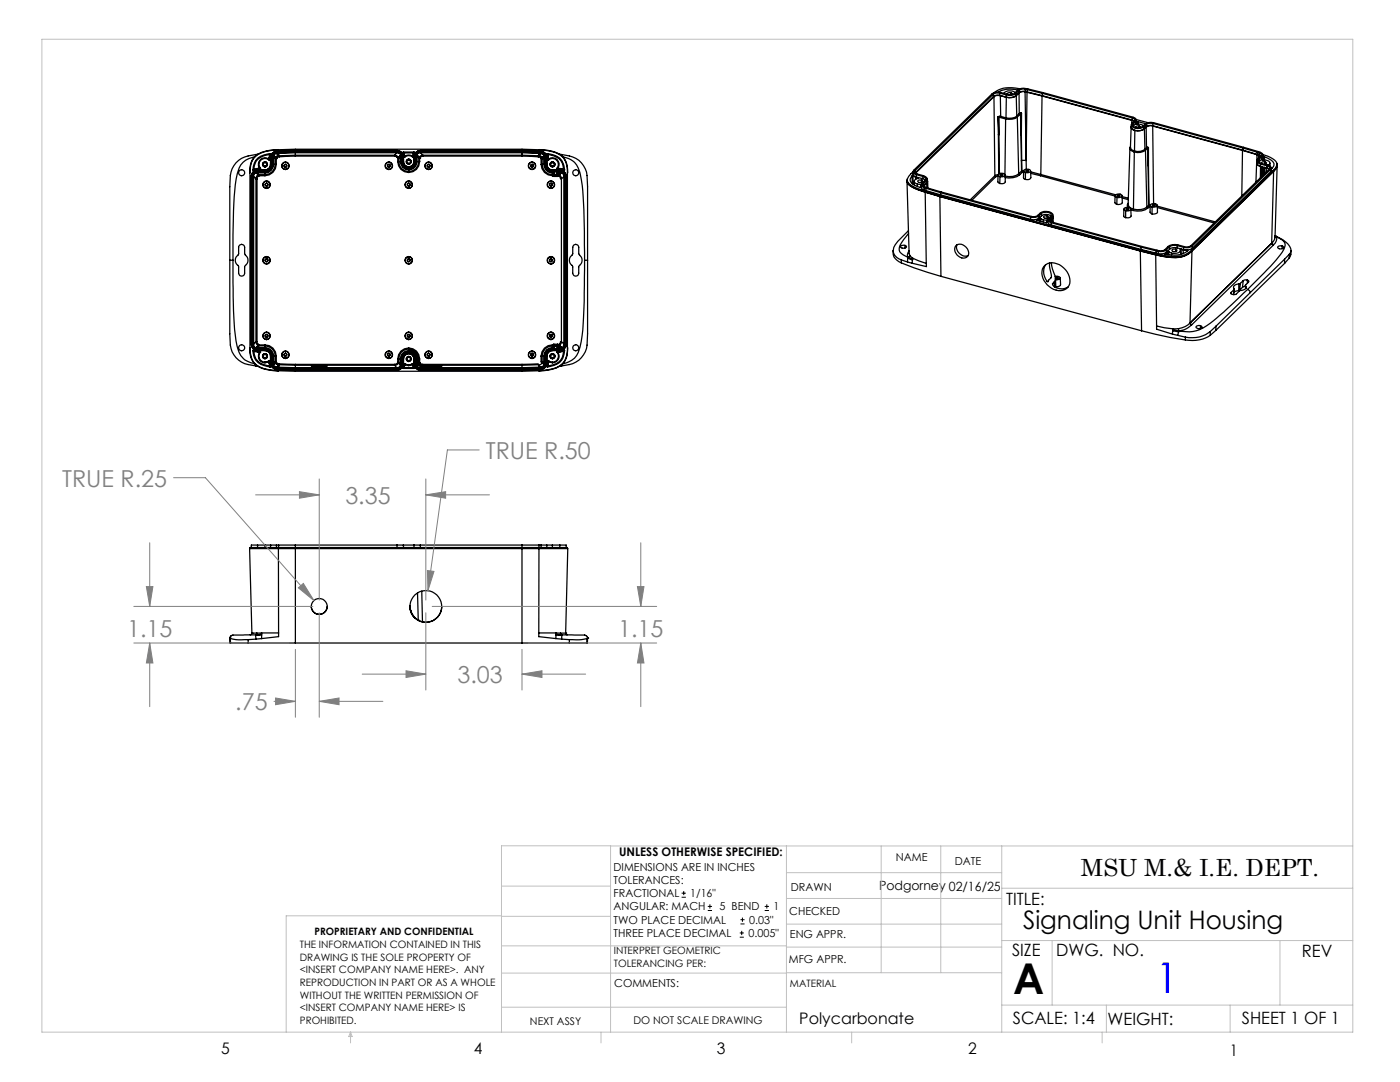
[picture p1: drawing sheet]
<svg xmlns="http://www.w3.org/2000/svg" width="279mm" height="216mm" viewBox="0 0 279 216" stroke-linecap="round" stroke-linejoin="round" font-family="sans-serif">
<defs><g id="words">
<text font-size="8.5" x="202.2" y="198.3">A</text>
<text font-size="8.5" fill="#00f" x="230.8" y="198.1">1</text>
<text font-size="5.1" x="204.2" y="185.4">Signaling Unit Housing</text>
<g font-size="4.7" fill="#808080">
<text x="97" y="91.5">TRUE R.50</text>
<text x="12.4" y="97.1">TRUE R.25</text>
<text x="68.9" y="100.5">3.35</text>
<text x="25.4" y="127">1.15</text>
<text x="123.4" y="127">1.15</text>
<text x="91.3" y="136.3">3.03</text>
<text x="47" y="141.7">.75</text>
</g>
<text font-size="4.7" x="215.7" y="174.7">MSU M.&amp; I.E. DEPT.</text>
<g font-size="3.4">
<text x="200.8" y="180.5">TITLE:</text>
<text x="202" y="190.8">SIZE</text>
<text x="210.8" y="190.9">DWG. NO.</text>
<text x="259.8" y="191">REV</text>
<text x="202.1" y="204.4">SCALE: 1:4</text>
<text x="221" y="204.5">WEIGHT:</text>
<text x="247.8" y="204.4">SHEET 1 OF 1</text>
</g>
<g font-size="3.2">
<text x="159.5" y="204.4">Polycarbonate</text>
<text x="44.2" y="210.4">5</text>
<text x="94.6" y="210.3">4</text>
<text x="143.1" y="210.4">3</text>
<text x="193.2" y="210.3">2</text>
<text x="245.4" y="210.6">1</text>
</g>
<text font-size="2.5" x="175.4" y="177.7">Podgorney 02/16/25</text>
<text font-size="2.4" x="123.6" y="170.8">UNLESS OTHERWISE SPECIFIED:</text>
<g font-size="2.2">
<text x="122.5" y="173.7">DIMENSIONS ARE IN INCHES</text>
<text x="178.8" y="171.8">NAME</text>
<text x="190.6" y="172.5">DATE</text>
<text x="122.5" y="176.4">TOLERANCES:</text>
<text x="122.5" y="179">FRACTIONAL</text>
<text x="137.8" y="179">1/16&quot;</text>
<text x="157.8" y="177.8">DRAWN</text>
<text x="122.5" y="184.3">TWO PLACE DECIMAL</text>
<text x="122.5" y="181.7">ANGULAR: MACH</text>
<text x="143.6" y="181.7">5 BEND</text>
<text x="149.5" y="184.3">0.03&quot;</text>
<text x="154.4" y="181.7">1</text>
<text x="157.5" y="182.5">CHECKED</text>
<text x="122.5" y="187">THREE PLACE DECIMAL</text>
<text x="149.4" y="187">0.005&quot;</text>
<text x="157.6" y="187.2">ENG APPR.</text>
<text x="122.6" y="197">COMMENTS:</text>
<text x="157.4" y="192.2">MFG APPR.</text>
</g>
<g font-size="2.1">
<text x="105.8" y="204.5">NEXT ASSY</text>
<text x="126.4" y="204.3">DO NOT SCALE DRAWING</text>
</g>
<g font-size="2">
<text x="59.8" y="189.2">THE INFORMATION CONTAINED IN THIS</text>
<text x="59.8" y="191.7">DRAWING IS THE SOLE PROPERTY OF</text>
<text x="62.8" y="186.5">PROPRIETARY AND CONFIDENTIAL</text>
<text x="122.5" y="190.4">INTERPRET GEOMETRIC</text>
<text x="59.8" y="194.2">&lt;INSERT COMPANY NAME HERE&gt;. ANY</text>
<text x="59.8" y="196.8">REPRODUCTION IN PART OR AS A WHOLE</text>
<text x="122.5" y="192.9">TOLERANCING PER:</text>
<text x="157.7" y="197">MATERIAL</text>
<text x="59.8" y="199.3">WITHOUT THE WRITTEN PERMISSION OF</text>
<text x="59.8" y="201.8">&lt;INSERT COMPANY NAME HERE&gt; IS</text>
<text x="59.8" y="204.3">PROHIBITED.</text>
</g>
</g></defs>
<g fill="none" stroke="#000" stroke-width=".25">
<path d="M198.2 18.8l-15.6 15.2M198.2 18.8l.1 .5M198.3 19.3l-15.7 15.2v-.5M198.4 19.3l-15.6 15.2M198.4 19.3l.1 15.8M199.5 18.6a1.49 1.49 0 0 0-1.3 .2M199.5 19a1.44 1.44 0 0 0-1.2 .3M199.5 18.6l1.3 .3M199.5 19l1.3 .4M199.5 18.6v.4M199.6 19.1l-.7-.1-.5 .3M199.6 19.1l1.2 .3"/>
<path d="M199.6 19.1l.1 4.1M200.8 18.9v.5M200.8 19.4v4.1M201.8 18.5l.2 .2v.1M201.8 18.5h-.6l-.2 .3M201.8 18.5v.4M202.6 18.5a1.75 1.75 0 0 0-2.3 .1M202.8 18.7a2.21 2.21 0 0 1-2 .2M202.8 19.1a2.37 2.37 0 0 1-2 .3M202.8 18.7v.4M202.8 19.1a2.17 2.17 0 0 1-2 .3M202.8 19.1l.1 4.1"/>
<path d="M203.1 18a5.1 5.1 0 0 0-3.9 .4M203.1 18a1.8 1.8 0 0 1-2.1 .8 3.1 3.1 0 0 0-3-.1l-15.6 15.3-.2 .5 .7 .4M203.1 18a2.09 2.09 0 0 1 2-.3l21 5.7 .6 .4-.1 .5M203.4 18.6l-.6 .5M203.4 18.6v4.1M203.4 18l-.6 .7M203.4 18.5l-.6 .6M203.4 18v.5M203.6 17.7a6 6 0 0 0-5.2 .8M204.6 18.3h-.7l-.5 .3M204.6 18.3l.4 .1M204.6 18.3l.2 13.7"/>
<path d="M204.6 17.8a1.3 1.3 0 0 0-1.2 .2M204.6 18.2h-.7l-.5 .3M204.6 17.8l.4 .1M204.6 18.2l.4 .1M204.6 17.8v.4M205 18.4l3 .8M205 18.4l-.2 13.6M205 17.9l3 .7M205 18.3l3 .8M205 17.9v.4M208 19.2l17.9 4.8M208 19.2l-.3 15.6"/>
<path d="M208 19.1l18 4.9M208 18.6l18 4.9M208 18.6v.5M50.1 35.2v33.5M50.1 35.2h.1M50.4 35.2v33.5M50.4 35.2h.1M50.5 33.9l.1 .1M50.5 35.2v33.5M50.6 35.2v33.5M50.6 35.2l.5 .5M50.7 33.7l.1 .1"/>
<path d="M50.7 33.7l-.2 .2M50.7 31.5a6.8 6.8 0 0 1 4.9-1.6l3.3-.1 48.7 .1a7.1 7.1 0 0 1 4.8 1.6 4.1 4.1 0 0 1 .8 3v34.9a3.8 3.8 0 0 1-3.6 4.3l-2 .3-3.4 .1-48.6-.1a6.6 6.6 0 0 1-4.9-1.6 4.6 4.6 0 0 1-.8-3v-34.9a5 5 0 0 1 .8-3zM50.8 33.8l-.2 .2M50.9 31.3a4 4 0 0 0-3.5 3.3 77.9 77.9 0 0 0-.9 15.5v1.8M51.1 30.8l-.1 .2M51.1 30.8a5.1 5.1 0 0 0-4.8 2.9l-.3 1.3-.1 2.3v29.3a6.2 6.2 0 0 0 1.2 4.8 5.3 5.3 0 0 0 4 1.6M51.1 35.7h.2M51.1 35.7v32.5M51.2 34.5h.1M51.2 34.5l.1 .1M51.2 34.5l.2 .1M51.3 34.6l.2 .3"/>
<path d="M51.3 35.7v32.5M51.4 35l-.3 .7M51.4 35l.1 .2M51.4 33.9a1.21 1.21 0 0 0-1.2 1.3M51.4 34.2a.96 .96 0 0 0-1 1M51.4 33.9a1.33 1.33 0 0 0-1.3 1.3M51.4 34.3a.97 .97 0 0 0-.9 .9M51.4 33.8l-.8 .2M51.4 33.6l-.6 .2M51.4 34.4l-.2 .1M51.4 34.4v.1M51.4 34.6h-.1"/>
<path d="M51.4 33.9h1.5M51.4 34.2h1.5M51.4 34.3h1.5M51.4 33.6v.2M51.4 33.9h.1M51.4 34.2v.1M51.4 34.5v.1M51.4 33.8h.5M51.4 33.6h.3M51.4 34.5h1.5M51.4 34.5h-.2M51.4 34.6l.2 .3"/>
<path d="M51.5 35.2l-.2 .5M51.5 30.8h-.4M51.5 34.9l.1 .2M51.5 34.9l-.1 .1M51.6 34.9h-.1M51.6 35.1h.1M51.6 34.9v.2M51.6 34.9h1.3M51.6 35.1h1.3M51.6 35.1l-.1 .1M51.7 34.4l-.5-.1-.3 .2-.3 .7M51.7 34.4h-.3"/>
<path d="M51.7 33.6l.2 .2M51.7 34.4h1.2M51.8 33.5l-.1 .1M51.8 33.5l.2 .1M52 33.6l-.1 .2M52.9 32.3a.49 .49 0 0 1 .5 .5 .49 .49 0 0 1-.5 .5M52.9 32.3a.49 .49 0 0 0-.5 .5 .49 .49 0 0 0 .5 .5M52.9 32.3h.1M52.9 32.3a.48 .48 0 0 0-.5 .5 .48 .48 0 0 0 .5 .5M52.9 34.4v.1M52.9 34.9v.2M52.9 33.3h.1"/>
<path d="M52.9 33.9h.1M52.9 34.2v.2M52.9 34.5v.4M53.2 36.1a.74 .74 0 0 1 .7 .8 .74 .74 0 0 1-.7 .7M53.2 36.1a.74 .74 0 0 0-.7 .8 .74 .74 0 0 0 .7 .7M53.2 36.2a.69 .69 0 0 0-.7 .6 .69 .69 0 0 0 .7 .7M53.2 36.2a.69 .69 0 0 1 .7 .6 .69 .69 0 0 1-.7 .7M53.2 36.6a.28 .28 0 0 0-.3 .3 .28 .28 0 0 0 .3 .2M53.2 36.6a.28 .28 0 0 1 .3 .3 .28 .28 0 0 1-.3 .2M53.2 36.6a.27 .27 0 0 0-.3 .2 .27 .27 0 0 0 .3 .3M53.2 36.6h.1M53.2 36.6a.27 .27 0 0 1 .2 .2 .27 .27 0 0 1-.2 .3"/>
<path d="M53.2 36.1v.1M53.2 37.1h.1M53.2 37.5v.1M53.6 31.7a1.31 1.31 0 0 0-1.7 .2 1.31 1.31 0 0 0-.1 1.6M53.6 31.7l.1 .2M53.7 30.8l.1 .2M53.7 31.6l-.1 .1M53.7 31.9a1.19 1.19 0 0 0-1.6 0 1.19 1.19 0 0 0-.1 1.7M53.7 30.8a3 3 0 0 0-3 2.9M53.7 31.4h.1M53.7 31.6l.1 .2M53.7 31.4v.2"/>
<path d="M53.8 31l-.1 .4M53.8 31.8l-.1 .1M53.8 31.4v.4M53.9 30.7l.1 .1M53.9 30.7a3.4 3.4 0 0 0-3.2 1.9l-.2 1.3M53.9 30.7l-.2 .1M54 32.8a1.08 1.08 0 0 1-1.1 1.1M54 31.4v1.4M54 31.4h.1M54 32.8h.1M54 32.8a1.09 1.09 0 0 1-1.1 1.1M54 30.8l-.2 .6"/>
<path d="M54 30.8l-.2 .2M54.3 32.8a1.39 1.39 0 0 1-1.4 1.4M54.3 31.4v1.4M54.3 31.4h.1M54.3 32.8h.2M54.3 31.4v1.4a1.45 1.45 0 0 1-1.4 1.5M54.4 31.6v1.2a1.51 1.51 0 0 1-1.5 1.5M54.4 31.6l.1 .1M54.5 32.8a1.57 1.57 0 0 1-1.6 1.6M54.5 32.8h.1M54.5 31.7v1.1M54.5 31.4h.1"/>
<path d="M54.5 31.4v.3M54.6 32.8a1.75 1.75 0 0 1-1.7 1.7M54.6 31.4h.1M54.6 32.8h.3M54.6 31.4v1.4M54.6 31.2l-.1 .2M54.6 31.2h.1M54.6 31.2v.2M54.6 31.2l.1 .2M54.7 31.2h-.1M54.7 31.2l.1 .1M54.7 31.4l.2 .2"/>
<path d="M54.8 31.3l-.1 .1M54.8 31.3l.2 .2M54.9 32.8a2.05 2.05 0 0 1-2 2.1M54.9 31.6h.2M54.9 32.8h.2M54.9 31.6v1.2M55 31.5l-.1 .1M55 31.5l.1 .1M55.1 32.8a2.29 2.29 0 0 1-2.2 2.3M55.1 31.6h.1M55.1 31.6v1.2M55.2 30.2a1.2 1.2 0 0 0-1.2 1.2"/>
<path d="M55.2 30.5a1.05 1.05 0 0 0-.9 .9M55.2 30.2a1.34 1.34 0 0 0-1.2 1.2M55.2 30.5a.91 .91 0 0 0-.9 .9M55.2 30.2h.1M55.2 30.5h.1M55.2 30.7a.91 .91 0 0 0-.8 .9M55.2 30.7l.4 .3M55.6 29.8l-.9 .1a5.2 5.2 0 0 0-4.3 1.9 5 5 0 0 0-.6 2.7M55.6 30.1l-.4 .1M55.6 30.4l-.4 .1M55.6 30.4v.1M55.6 30.5h-.4"/>
<path d="M55.6 31l-.4 .2-.3 .4M55.6 30.6l-.4 .1M55.6 30.6v.4M55.6 31l.1 .1M55.7 31.1l-.4 .1-.3 .3M55.7 31.1v.2M55.7 31.3l-.6 .3M57 32.3a.74 .74 0 0 1 .7 .8 .74 .74 0 0 1-.7 .7M57 32.3a.74 .74 0 0 0-.8 .8 .74 .74 0 0 0 .8 .7M57 32.4a.71 .71 0 0 0-.7 .7 .71 .71 0 0 0 .7 .7M57 32.4a.71 .71 0 0 1 .6 .7 .71 .71 0 0 1-.6 .7M57 32.8a.28 .28 0 0 0-.3 .3 .28 .28 0 0 0 .3 .3"/>
<path d="M57 32.8a.28 .28 0 0 1 .3 .3 .28 .28 0 0 1-.3 .3M57 32.8a.27 .27 0 0 0-.3 .3 .27 .27 0 0 0 .3 .2M57 32.8h.1M57 32.8a.27 .27 0 0 1 .2 .3 .27 .27 0 0 1-.2 .2M57 32.3v.1M57 33.3v.1M57 33.8h.1M58.9 31.2l-3.2 .1M58.9 31v.2M58.9 30.1h-3.3M58.9 30h20.3M58.9 30.3h20.3"/>
<path d="M58.9 30.3l-3.3 .1M58.9 30.4l-3.3 .1M58.9 30v.1M58.9 30.3v.1M58.9 30.5v.5M58.9 30l-3.3 .1M58.9 30.4h20.3M58.9 30.5h20.3M58.9 30.5l-3.3 .1M58.9 31l-3.2 .1M58.9 31h19.8M58.9 31.2h19.8"/>
<path d="M77.6 32.3a.74 .74 0 0 1 .8 .8 .74 .74 0 0 1-.8 .7M77.6 32.3a.74 .74 0 0 0-.7 .8 .74 .74 0 0 0 .7 .7M77.6 32.4a.71 .71 0 0 1 .7 .7 .71 .71 0 0 1-.7 .7M77.6 32.4a.71 .71 0 0 0-.7 .7 .71 .71 0 0 0 .7 .7M77.6 32.8a.28 .28 0 0 0-.3 .3 .28 .28 0 0 0 .3 .3M77.6 32.8a.28 .28 0 0 1 .3 .3 .28 .28 0 0 1-.3 .3M77.6 32.8a.27 .27 0 0 0-.3 .3 .27 .27 0 0 0 .3 .2M77.6 32.8h.1M77.6 32.8a.27 .27 0 0 1 .3 .3 .27 .27 0 0 1-.3 .2M77.6 32.3v.1M77.6 33.3v.1M77.6 33.8h.1"/>
<path d="M78.7 31l.7 .3M78.7 31.2l.6 .2M78.7 31v.2M79.2 30.5h.2a.94 .94 0 0 1 .8 .9M79.2 30.5l-.5 .5M79.2 30.1a1.21 1.21 0 0 1 1.3 1.2M79.2 30.3a.96 .96 0 0 1 1 1M79.2 30.4a.97 .97 0 0 1 1 .9M79.2 30v.1M79.2 30.3v.1M79.3 31.4l.1 .1M79.4 31.5h.1"/>
<path d="M79.4 32.2a2.19 2.19 0 0 0 2.2 2.2 2.19 2.19 0 0 0 2.1-2.2M79.4 32.2h.2M79.4 31.5h.2M79.4 31.5v.7M79.4 31.3l-.1 .1M79.4 31.3l.2 .1M79.6 31.4v.1M79.6 31.4l-.2 .1M79.6 32.2a1.99 1.99 0 0 0 2 2.1M79.6 32.2h.3M79.6 31.5v.7M79.8 31.3h.2"/>
<path d="M79.8 31.2v.1M79.8 31.2l-.2 .2M79.8 31.3l-.2 .2M79.9 31l-.1 .2M79.9 31.1l.1 .2M79.9 32.2h.1M79.9 32.2a1.69 1.69 0 0 0 1.7 1.7M79.9 31.1l-.1 .2M79.9 31.1v1.1M80 31.3v.3M80 32.2a1.51 1.51 0 0 0 1.6 1.6M80 32.2h.2"/>
<path d="M80 31.6v.6M80.2 31.4a1.68 1.68 0 0 0 1.4 2.3M80.2 31.4l-.2 .2M80.2 31.3a1.76 1.76 0 0 0 1.4 2.4 1.45 1.45 0 0 0 1.4-1.5M80.2 31.3h.1M80.2 32.2a1.36 1.36 0 0 0 1.4 1.4 1.36 1.36 0 0 0 1.3-1.4M80.2 31.3v.9M80.4 30.5l.3 .7M80.4 30.5l.2 .2M80.5 32.2a1.06 1.06 0 0 0 1.1 1.1 1.06 1.06 0 0 0 1-1.1M80.5 30.3l-.1 .2M80.5 31.3v.9"/>
<path d="M80.5 30.3h2.1M80.5 31.3h.1M80.5 32.2h.1M80.5 30.3l.3 .2M80.6 30.7l.2 .3M80.7 31.2l.1 .1M80.8 30.5l-.2 .2M80.8 30.5h1.6M80.8 31l.1 .1M80.8 31l-.1 .2M80.8 31.3a1.23 1.23 0 0 1 1.5 0M80.9 31.1l.7-.2 .6 .2"/>
<path d="M80.9 31.1l-.1 .2M81.6 31.8a.51 .51 0 0 1 .5 .5 .51 .51 0 0 1-.5 .5M81.6 31.8a.51 .51 0 0 0-.5 .5 .51 .51 0 0 0 .5 .5M81.6 31.8a.48 .48 0 0 0-.5 .5 .48 .48 0 0 0 .5 .4M81.6 31.8a.48 .48 0 0 1 .5 .5 .48 .48 0 0 1-.5 .4M81.6 33.8v.1M81.6 36.1a.74 .74 0 0 1 .7 .8 .74 .74 0 0 1-.7 .7M81.6 36.1a.74 .74 0 0 0-.8 .8 .74 .74 0 0 0 .8 .7M81.6 36.2a.69 .69 0 0 0-.7 .6 .69 .69 0 0 0 .7 .7M81.6 36.2a.69 .69 0 0 1 .7 .6 .69 .69 0 0 1-.7 .7M81.6 36.6a.28 .28 0 0 0-.3 .3 .28 .28 0 0 0 .3 .2M81.6 36.6a.28 .28 0 0 1 .2 .3 .28 .28 0 0 1-.2 .2"/>
<path d="M81.6 36.6h.1M81.6 36.6a.27 .27 0 0 1 .2 .2 .27 .27 0 0 1-.2 .3M81.6 36.6a.27 .27 0 0 0-.3 .2 .27 .27 0 0 0 .3 .3M81.6 31.8h.1M81.6 32.7v.1M81.6 33.7v.1M81.6 33.9v.4M81.6 36.1v.1M81.6 37.1h.1M81.6 37.5v.1M82.2 31.1l.1 .2M82.3 31l-.1 .1"/>
<path d="M82.3 31l.1 .2M82.4 30.5l.1 .2M82.4 31.2l-.1 .1M82.5 30.7l-.2 .3M82.6 31.3h.1M82.6 32.2h.1M82.6 30.3l.1 .2M82.6 31.3v.9M82.6 30.3l-.2 .2M82.7 30.5l-.3 .7M82.7 30.5l-.2 .2M82.9 31.3v.9"/>
<path d="M82.9 31.3h.1M82.9 32.2h.2M83 32.2a1.45 1.45 0 0 1-1.4 1.5M83 31.3v.9M83.1 32.2a1.57 1.57 0 0 1-1.5 1.6M83.1 32.2h.1M83.1 31.6v.6M83.1 31.3v.3M83.1 31.3h.1M83.2 32.2a1.69 1.69 0 0 1-1.6 1.7M83.2 31.3h.1M83.2 32.2h.4"/>
<path d="M83.2 31.3v.9M83.3 31.1l-.2 .2M83.3 31.1h.1M83.3 31.1l.1 .1M83.3 31.1l-.1 .2M83.3 31.1v.2M83.3 31.3l.3 .2M83.4 31.2l-.1 .1M83.4 31.2l.2 .2M83.6 32.2a2.05 2.05 0 0 1-2 2.1M83.6 31.5h.1M83.6 32.2h.1"/>
<path d="M83.6 31.5v.7M83.6 31.4v.1M83.6 31.4l.1 .1M83.7 31.3l.2 .1M83.7 31.3l-.1 .1M83.7 31.5h.1M83.7 31.5v.7M83.9 31.4l-.2 .1M83.9 30.1a1.26 1.26 0 0 0-1.3 1.2M83.9 30.3a.96 .96 0 0 0-1 1M83.9 30a1.26 1.26 0 0 0-1.3 1.3M83.9 30.4a.9 .9 0 0 0-.9 .9"/>
<path d="M83.9 30h20.3M83.9 30.3h20.3M83.9 30.4h20.3M83.9 30v.1M83.9 30.3v.1M83.9 30.5l-.3 .1-.5 .3-.1 .5 .1 .2M83.9 30.5h20.3M83.9 30.5l.5 .5M84.4 31l-.7 .3M84.4 31.2l-.5 .2M84.4 31v.2M84.4 31h19.8"/>
<path d="M84.4 31.2h19.8M85.5 32.3a.74 .74 0 0 1 .8 .8 .74 .74 0 0 1-.8 .7M85.5 32.3a.74 .74 0 0 0-.7 .8 .74 .74 0 0 0 .7 .7M85.5 32.4a.71 .71 0 0 0-.7 .7 .71 .71 0 0 0 .7 .7M85.5 32.4a.71 .71 0 0 1 .7 .7 .71 .71 0 0 1-.7 .7M85.5 32.8a.28 .28 0 0 0-.2 .3 .28 .28 0 0 0 .2 .3M85.5 32.8a.28 .28 0 0 1 .3 .3 .28 .28 0 0 1-.3 .3M85.5 32.8h.1M85.5 32.8a.27 .27 0 0 1 .3 .3 .27 .27 0 0 1-.3 .2M85.5 32.8a.27 .27 0 0 0-.2 .3 .27 .27 0 0 0 .2 .2M85.5 32.3v.1M85.5 33.3v.1"/>
<path d="M85.5 33.8h.1M104.2 31.2l3.2 .1M104.2 31v.2M104.2 30l3.4 .2M104.2 30.3l3.3 .1M104.2 30.4l3.3 .1M104.2 30v.1M104.2 30.3v.1M104.2 30.5v.5M104.2 30.5l3.3 .1M104.2 31l3.2 .1M106.2 32.3a.74 .74 0 0 1 .7 .8 .74 .74 0 0 1-.7 .7"/>
<path d="M106.2 32.3a.74 .74 0 0 0-.8 .8 .74 .74 0 0 0 .8 .7M106.2 32.4a.71 .71 0 0 1 .7 .7 .71 .71 0 0 1-.7 .7M106.2 32.4a.71 .71 0 0 0-.7 .7 .71 .71 0 0 0 .7 .7M106.2 32.8a.28 .28 0 0 0-.3 .3 .28 .28 0 0 0 .3 .3M106.2 32.8a.28 .28 0 0 1 .3 .3 .28 .28 0 0 1-.3 .3M106.2 32.8a.27 .27 0 0 0-.3 .3 .27 .27 0 0 0 .3 .2M106.2 32.8h.1M106.2 32.8a.27 .27 0 0 1 .2 .3 .27 .27 0 0 1-.2 .2M106.2 32.3v.1M106.2 33.3v.1M106.2 33.8h.1M107.4 31.1l.4 .1 .4 .3"/>
<path d="M107.4 31.3l.6 .3M107.4 31.1v.2M107.5 31l.4 .2 .4 .4M107.5 31l-.1 .1M107.5 30.4l.4 .1M107.5 30.4v.1M107.5 30.5h.4M107.5 30.6l.4 .1M107.5 30.6v.4M107.6 29.8a6.4 6.4 0 0 1 4.9 1.6l.6 1.3 .2 1.8M107.6 30.2h.4M107.9 30.7a.97 .97 0 0 1 .9 .9l-.1 .1"/>
<path d="M107.9 30.7l-.4 .3M107.9 30.5a.97 .97 0 0 1 .9 .9M107.9 30.5a.91 .91 0 0 1 .9 .9M107.9 30.5h.1M108 30.2a1.21 1.21 0 0 1 1.1 1.2M108 30.2a1.27 1.27 0 0 1 1.1 1.2M108 31.6h.1M108 32.8a2.29 2.29 0 0 0 2.2 2.3M108 31.6h.2M108 32.8h.2M108 30.2h.1M108 31.6v1.2"/>
<path d="M108.2 31.5v.1M108.2 31.5l-.2 .1M108.2 32.8a2.05 2.05 0 0 0 2 2.1M108.2 32.8h.3M108.2 31.6v1.2M108.4 31.3v.1M108.4 31.3l-.2 .2M108.4 31.4h.1M108.4 31.4l-.2 .2M108.5 31.2l.1 .2M108.5 31.2h.1M108.5 31.2l-.1 .1"/>
<path d="M108.5 31.2v.2M108.5 31.2l-.1 .2M108.5 31.4h.1M108.5 32.8h.2M108.5 32.8a1.69 1.69 0 0 0 1.7 1.7M108.5 31.4v1.4M108.6 31.4l.1 .3M108.7 32.8a1.57 1.57 0 0 0 1.5 1.6M108.7 32.8h.1M108.7 31.7v1.1M108.8 32.8a1.45 1.45 0 0 0 1.4 1.5h1.5M108.8 31.4v1.4"/>
<path d="M108.8 31.4h.1M108.8 32.8a1.45 1.45 0 0 0 1.4 1.4M109.1 32.8a1.14 1.14 0 0 0 1.1 1.1M109.1 31.4v1.4M109.1 31.4h.1M109.1 32.8h.1M109.1 32.8a1.08 1.08 0 0 0 1.1 1.1M109.1 30.8l.2 .6M109.1 30.8l.3 .2M109.3 30.7l-.2 .1M109.3 30.7a3.4 3.4 0 0 1 3.2 2.3l.2 .9M109.3 30.7l.2 .1"/>
<path d="M109.3 31.8l.2 .1M109.3 31.4h.1M109.3 31.4v.4M109.4 31v.4M109.4 31.6l.2 .1M109.4 31.6l-.1 .2M109.4 31.4v.2M109.5 30.8l-.1 .2M109.5 31.9a1.19 1.19 0 0 1 1.6 .1 1.19 1.19 0 0 1 .1 1.6M109.5 30.8a2.95 2.95 0 0 1 3 2.9M109.6 31.7a1.3 1.3 0 0 1 1.6 .2 1.3 1.3 0 0 1 .2 1.6M109.6 31.7l-.1 .2"/>
<path d="M110 36.1a.74 .74 0 0 1 .7 .8 .74 .74 0 0 1-.7 .7M110 36.1a.74 .74 0 0 0-.8 .8 .74 .74 0 0 0 .8 .7M110 36.2a.69 .69 0 0 1 .6 .6 .69 .69 0 0 1-.6 .7M110 36.2a.69 .69 0 0 0-.7 .6 .69 .69 0 0 0 .7 .7M110 36.6a.28 .28 0 0 0-.4 .3 .28 .28 0 0 0 .4 .2M110 36.6a.28 .28 0 0 1 .2 .3 .28 .28 0 0 1-.2 .2M110 36.6a.27 .27 0 0 0-.3 .2 .27 .27 0 0 0 .3 .3M110 36.6h.1M110 36.6a.27 .27 0 0 1 .2 .2 .27 .27 0 0 1-.2 .3M110 36.1v.1M110 37.1h.1M110 37.5v.1"/>
<path d="M110.2 32.3a.5 .5 0 0 1 .6 .5 .5 .5 0 0 1-.6 .5M110.2 32.3a.49 .49 0 0 0-.5 .5 .49 .49 0 0 0 .5 .5M110.2 32.3h.1M110.2 32.3a.48 .48 0 0 1 .5 .5 .48 .48 0 0 1-.5 .5M110.2 34.4v.1M110.2 34.9v.2M110.2 33.9h1.5M110.2 34.2h1.5M110.2 33.3h.1M110.2 33.9h.1M110.2 34.2v.2M110.2 34.5v.4"/>
<path d="M110.2 34.9h.1M110.2 34.4h.4M110.2 34.5h.4M110.2 35.1h.1M110.3 35.1l.2 .1M110.3 34.9v.1M110.3 35v.1M110.5 35.2h.8M110.6 34.5l-.3 .4M110.6 34.4v.1M110.6 34.4l.1-.1v.4M110.7 34.7l.1 .2"/>
<path d="M110.7 34.7l-.4 .3M110.8 34.9h.2M110.8 34.9l-.3 .3M111 34.9l.3 .3M111.2 34.7l-.2 .2M111.2 33.6v.2M111.2 34.7l.3 .3M111.2 33.8h.5M111.3 34.4v.1M111.3 34.4l-.1-.1v.4M111.3 34.5l.2 .4M111.3 34.4h.1"/>
<path d="M111.3 34.5h.4M111.4 33.5l.1 .1M111.4 33.5l-.2 .1M111.4 34.4a.8 .8 0 0 1 1.1 .8M111.4 34.4h.3M111.5 35.1l-.2 .1M111.5 34.9v.1M111.5 34.9h.1M111.5 35.1h.1M111.5 34.9v.2M111.5 33.6l-.3 .2M111.5 35v.1"/>
<path d="M111.5 33.6h.2M111.5 35.1l.4 .6M111.6 34.9l.3 .3 .1 .5M111.6 34.9l-.1 .2M111.7 30.8h.4M111.7 33.9a1.26 1.26 0 0 1 1.3 1.3M111.7 34.2a.96 .96 0 0 1 1 1M111.7 34.3a.97 .97 0 0 1 1 .9M111.7 33.8l.8 .2M111.7 33.6l.7 .2M111.7 34.4l.2 .1M111.7 34.4v.1"/>
<path d="M111.7 34.6h.2M111.7 33.6v.2M111.7 33.9h.1M111.7 34.2v.1M111.7 34.5v.1M111.7 34.5h.2M111.7 34.6l-.2 .3M111.9 34.6l-.3 .3M111.9 34.5h.1M111.9 34.5v.1M111.9 34.5l-.2 .1M112 35.7v32.5"/>
<path d="M112.1 30.8v.2M112.1 30.8a5.1 5.1 0 0 1 4.7 2.9l.4 1.3 .1 2.3v29.3a5.8 5.8 0 0 1-1.3 4.8 5.3 5.3 0 0 1-3.9 1.6M112.3 31.3a4.1 4.1 0 0 1 3.5 3.5 78 78 0 0 1 .8 14.1l.1 3M112.4 33.8l.1 .2M112.5 33.7l-.1 .1M112.5 33.7l.2 .2M112.5 35.2v33.5M112.5 35.2l-.5 .5M112.7 35.2h.1M112.7 33.9l-.2 .1M112.7 35.2v33.5M113 35.2h.1"/>
<path d="M113 35.2v33.5M181 36.1l.4 14.5M181.1 35.9v.3a1.42 1.42 0 0 0 1 1.2l2.6 .9M181.1 35.7a1.34 1.34 0 0 0 1 1.7l2.5 .9M182 35.1l-.1 .2a.87 .87 0 0 0 .2 1.4l1.5 .7h.1l.2-.4M182 35.1l.1 1.5M182.2 35.1l.6 .3M182.2 35.1h-.2M182.2 35.1v1.7M182.5 36.2l-.1 .7M182.6 34l-.1 .3 .2 .3a3.9 3.9 0 0 1 2.3 .9l.1 .3-.2 .3M182.8 35.4l.4 .1"/>
<path d="M182.8 34.5l-.1 .1M182.8 34.5v.1M182.8 35.4v.3M182.8 35.3l-.6-.4v-.6a2.29 2.29 0 0 0-1.1 1.9 6 6 0 0 0 3.6 1.9M182.8 35.3l1.3 .4M182.9 34.9l1.3 .3M182.9 34.9l-.1 .4M183.1 36.7l.8 .1M183.1 36.7v.5M183.2 36.1a.51 .51 0 0 1 .5-.2 .51 .51 0 0 1 .4 .4 .51 .51 0 0 1-.5 .2 .51 .51 0 0 1-.4-.4zM183.2 35.6l-.3 .1a.54 .54 0 0 0-.4 .6 .54 .54 0 0 0 .6 .4M183.2 35.5v.1"/>
<path d="M183.9 36.9v.6l.5 .4M183.9 35.9v.5M184.1 35.7l.6 .2M184.2 35.2l.3 .1 .3 .5-.9 1.1v.2l.5 .4M184.2 35.2l-.1 .5M184.3 36.7l-.1 .2a.75 .75 0 0 0 .8 .6M184.3 36.7v.4M184.3 37.2l.1-.1v.1M184.4 37.9l.4 .1M184.4 37.5l.4 .1M184.4 37.5v.4M184.6 38.3l3 .9"/>
<path d="M184.6 38.3l.3 14.3M184.7 38.1l2.9 .9M184.7 38.3l2.9 .9M184.7 38.1v.2M184.8 38l2.9 .9M184.8 37.6l2.9 .9M184.8 37.6v.4M184.9 36.1v.4l.2-.3M184.9 36.1l-.6 .6M185 37.5l20.8 5.7a1.6 1.6 0 0 0 1.8-.7 2.06 2.06 0 0 1 2.5 .2l-.1 .5M185 36.5l-.7 .6M185 36.5v1"/>
<path d="M185.1 35.7v.4M185.1 36.2l-.1 .3M185.1 36.2l.1 1.3M187.6 39.2l40 10.9M187.6 39.2l.2 15.9M187.6 39l40 10.9M187.6 39v.2M187.7 38.9l18 4.9M187.7 38.5l18 4.8M187.7 38.5v.4M198.5 35.1l.2 .2M198.5 35.1l-4.9 4.8"/>
<path d="M198.7 35.3l-4.7 4.7M199.1 34.9l.1 .2-.5 .2M199.1 34.9l-.6 .2M199.1 23.4l.1 3.5M199.1 23.4h.1M199.2 34.9l-.1 1.4 .4 .3M199.2 23.3l-.1 .1M199.2 23.4l.2 3.5M199.2 23.4h.2M199.2 23.3v.1M199.2 34.8l-.1 .1M199.2 26.9h.2"/>
<path d="M199.2 26.9l.1 7.8M199.3 34.7l.7-.1a.53 .53 0 0 1 .6 .4 .88 .88 0 0 1-1.4-.1zM199.4 26.9l.1 7.7M199.4 23.4v3.5M199.4 23.4l1.3 .3M199.4 23.2h.3M199.4 23.2l-.2 .1M199.4 23.2v.2M199.6 35.2l-.1 1.4M199.6 34.9a.27 .27 0 0 1 .3-.2 .27 .27 0 0 1 .2 .3l-.3 .1zM199.7 23.2l1.1 .3M200 34.8v.2"/>
<path d="M200.6 34.9v1.4a.79 .79 0 0 1-1.1 .3M200.7 23.7l-.1 11.1M200.8 23.5l-.1 .2M202.9 23.2a2.7 2.7 0 0 1-2.1 .3M202.9 23.2l.1 .2M203 23.4a2.9 2.9 0 0 1-2.3 .3M203 23.4l.3 11.3M203.3 34.7l.2 .2M203.3 34.7a3.1 3.1 0 0 1-2.7 .4M203.4 22.7l-.5 .5M203.5 34.9a3.5 3.5 0 0 1-2.9 .5M203.6 22.6h.2"/>
<path d="M203.6 22.6l.1 .2M203.6 22.6l-.2 .1M203.7 22.8l-.7 .6M203.7 22.8l.1 4.2M203.8 27v5.1M203.8 22.6h.1M203.8 22.6l-.1 .2M203.8 22.6v4.4M203.8 26.9v.1M203.8 26.9l.1 5.1M203.8 32.1l.1 2M203.9 34.1l.1 .3"/>
<path d="M203.9 22.6l-.1 4.3M203.9 34.1l-.6 .6M203.9 22.6h-.1M203.9 32h.9M203.9 32l-.1 .1M203.9 32v2.1M203.9 34.1h.1M204 34.4h.1M204 34.4l-.5 .5M204.3 34.1v1.4l.3 .3M204.3 34.3l-.3 .1M204.3 34l-.4 .1"/>
<path d="M204.4 33.9l.4-.1h.5l.4 .3a.84 .84 0 0 1-1.4 0zM204.6 34.4v1.4M204.7 34a.25 .25 0 0 1 .3-.1 .25 .25 0 0 1 .2 .3h-.4zM204.8 32v1.8M205.1 34v.2M205.7 34.1v1.4M205.7 35.5a.76 .76 0 0 1-1.1 .3M205.7 34.6l1.9 .5M205.7 34.3l2 .5M207.6 35.1l14.9 4M207.7 34.8l-.1 .3M207.7 34.8l15 4.1"/>
<path d="M222.5 39.1v1.3l.4 .4M222.6 38.9l.7-.2 .6 .2a.74 .74 0 0 1-.7 .5 .74 .74 0 0 1-.7-.4zM222.9 39.4v1.4M223 39a.24 .24 0 0 1 .3-.1 .24 .24 0 0 1 .1 .3h-.4zM223.4 38.9v.3M223.9 39.1v1.5l-1 .2M223.9 39.5l1.3 .3M223.9 39.2l1.3 .3M225.5 29.6l.1 .2 .3 .3 .5 .2M225.5 29.6l-.4 11.2M225.6 29.2l-.1 .4M225.7 25.3l.1 .3 .7 .4"/>
<path d="M225.7 25.4l-.1 4 .4 .6 .4 .1M225.8 25.4a1.68 1.68 0 0 0 2.6 .3M225.8 24.9l-.1 .5M225.9 24l.4 .3M225.9 24l-.1 .8M226 24l.3 .2M226 23.5l.4 .3v.4M226 23.5v.5M226.2 24.7l-.1 .2a1.46 1.46 0 0 0 2.4-.1 2.01 2.01 0 0 1 1.7-.3l20.9 5.7a.94 .94 0 0 1 .9 .8l-.1 .2M226.2 24.7v.4l.5-.4M226.4 24.2l-.6 .7a1.6 1.6 0 0 0 2.6 .4M226.4 30.3l-.2 11.4"/>
<path d="M226.4 30.1v.2M226.5 26l-.1 4.1M226.6 24.3l-.4 .4M226.6 24.3l.1 .4M226.7 23.8l2.4 .7M226.8 23.9v.5l-.1 .3M227 24.8l-.1-.4-.1 .4h.9l.5 .3M227.1 24.3h-.2M227.1 24.3l1.6 .4M227.1 24.3v.5M227.4 25.2l.2 .2M227.4 25.2l-.4-.1-.4 .3"/>
<path d="M227.4 25.2v.3M228.4 25.3v.4M228.4 25.7a2.33 2.33 0 0 1-1.9 .3M228.4 25.7l.1 4.1M228.5 29.8a2.37 2.37 0 0 1-2.1 .3M228.5 29.8l.1 .2M228.6 30a2.52 2.52 0 0 1-2.2 .3M228.6 30l.3 11.3M228.7 25.4l-.3 .3M228.7 25.4l.1 4.1M228.8 24.8l-.4 .5M228.8 24.8v.5"/>
<path d="M228.8 25.3l-.4 .4M228.8 29.5l-.3 .3M229 29.4h.2M229 29.4l-.2 .1M229 29.4v.2M229 29.6l-.4 .4M229 29.6l.1 3.5M229.1 33.1l.1 7.9M229.2 29.4v3.6M229.2 29.4v.1M229.2 29.5l-.2 .1M229.2 29.5l-.1 3.6"/>
<path d="M229.2 33l-.1 .1M229.2 33l.1 8M230 25.2l-.5-.1-.8 .3M230 25.1a1.34 1.34 0 0 0-1.2 .2M230 25.2l18 4.8M230 25.1l18 4.9M230 25.2l.2 15.4M230.1 24.6a1.49 1.49 0 0 0-1.3 .2M230.1 24.6l17.9 4.9M230.1 24.6l-.1 .5M248 30l2.9 .9M248 30l-.2 9.1"/>
<path d="M248 29.5l2.9 .9M248 30l2.9 .8M248 29.5v.5M250.8 32.4v.3l.3 .3 .5 .2M250.8 32.5l-.2 3.8M250.8 32.1a.83 .83 0 0 0 .8 1.1M250.9 30.9l.3 .1M250.9 30.9l-.1 1.1M250.9 30.4l.4 .1M250.9 30.8l.4 .1M250.9 30.4v.4M251.2 31l.3 .2"/>
<path d="M251.2 31l-.1 .6M251.2 31.8l-.1 .2 .3 .5a4.8 4.8 0 0 1 2.2 .8l-.1 .5M251.3 30.5l.3 .1 .1 .3-.9 1.1 .3 .6 .5 .1M251.3 30.9l.3 .3M251.3 30.5v.4M251.6 33.2l.3 .1-.2 .2 .1 .1M251.6 32.7l1.3 .4M251.6 33.2l1.3 .3M251.6 32.7v.5M251.6 33.2l-.1 2.3M251.7 33.5v1.8M251.8 33.6l.1 .1"/>
<path d="M251.8 33.6v1.6M251.9 31.2l-.7 .6M251.9 31.2v.4M251.9 31.6l-.6 .7-.1-.5M251.9 33.7v1.4M252 30.8l2 .9a1.25 1.25 0 0 1 .8 1.1 1.25 1.25 0 0 1-.7 1.2M252 31.7l-.2 .2h.2a1.29 1.29 0 0 1 1.4 .7l-.4 .4M252 31.3l-.1 .3M252 30.9l.1 .4M252 31.7l.1 .2M252.2 33.6l-.3 .1M252.2 33.6v1.2"/>
<path d="M252.2 31.3l-.2 .4M252.2 31.3v.6M252.3 31.3l.6 .2a1.82 1.82 0 0 1 1.3 1.4l-.3 .7h-.2M252.3 31.3h-.1M252.3 31.3l.1 .6M252.4 33.4l.3 .1M252.4 33.4l-.2 .2M252.4 33.4v1.2M252.5 32.3l.3 .3-.4 .2M252.5 32.3h-.6l-.2 .3M252.5 32.3v.4M252.7 33.5l.5 .3"/>
<path d="M252.7 33.5v.8M252.9 33.1l.5 .3-.1 .4-15.9 15.4a3.1 3.1 0 0 1-2.3-.3 2.57 2.57 0 0 0-2.8 1.1h-1l-3.4-.8-18-4.9-.5-.3 .1-.4M252.9 33.5l.4 .3M252.9 33.1v.4M253.4 32.5l.1 .7M253.5 33.8l-15.6 15.3M253.5 33.8l.1 .5M253.6 34.3l-15.7 15.2M253.7 33.5v.5l-.1 .3M254.1 34l-16.3 15.9M254.1 34.2l-16.3 15.9M254.1 34v.2"/>
<path d="M254.2 34.2l-16.3 15.9M254.2 34.2l-.4 14.3M254.8 32.6v.7l-.6 .9M254.8 33l-.2 .7-.5 .5M254.8 32.8v.2M254.9 33l-.4 14.4a1.58 1.58 0 0 1-.7 1.1M45.9 51.9h.6M46.5 51.9v5.7a53.1 53.1 0 0 0 .9 11.9 3.8 3.8 0 0 0 3.4 3.1M47.8 48.9a.62 .62 0 0 1 .6-.1 .62 .62 0 0 1 .4 .6v1.3a1.5 1.5 0 0 1 0 2.5v1.3a.6 .6 0 0 1-.6 .6 .6 .6 0 0 1-.6-.6v-1.3a1.46 1.46 0 0 1-.1-2.3l.1-.2v-1.3zM53.2 51.2a.74 .74 0 0 1 .7 .7 .74 .74 0 0 1-.7 .8M53.2 51.2a.74 .74 0 0 0-.7 .7 .74 .74 0 0 0 .7 .8M53.2 51.2a.71 .71 0 0 1 .7 .7 .71 .71 0 0 1-.7 .7"/>
<path d="M53.2 51.2a.71 .71 0 0 0-.7 .7 .71 .71 0 0 0 .7 .7M53.2 51.6a.28 .28 0 0 0-.3 .3 .28 .28 0 0 0 .3 .3M53.2 51.6a.28 .28 0 0 1 .3 .3 .28 .28 0 0 1-.3 .3M53.2 51.7a.25 .25 0 0 1 .2 .2 .25 .25 0 0 1-.2 .3M53.2 51.7a.25 .25 0 0 0-.3 .2 .25 .25 0 0 0 .3 .3M53.2 51.2h.1M53.2 51.6v.1M53.2 52.2h.1M53.2 52.6v.1M81.6 51.2a.74 .74 0 0 1 .7 .7 .74 .74 0 0 1-.7 .8M81.6 51.2a.74 .74 0 0 0-.8 .7 .74 .74 0 0 0 .8 .8M81.6 51.2a.71 .71 0 0 1 .7 .7 .71 .71 0 0 1-.7 .7"/>
<path d="M81.6 51.2a.71 .71 0 0 0-.7 .7 .71 .71 0 0 0 .7 .7M81.6 51.6a.28 .28 0 0 0-.3 .3 .28 .28 0 0 0 .3 .3M81.6 51.6a.28 .28 0 0 1 .2 .3 .28 .28 0 0 1-.2 .3M81.6 51.7a.25 .25 0 0 0-.3 .2 .25 .25 0 0 0 .3 .3M81.6 51.7a.25 .25 0 0 1 .2 .2 .25 .25 0 0 1-.2 .3M81.6 51.2h.1M81.6 51.6v.1M81.6 52.2h.1M81.6 52.6v.1M110 51.2a.74 .74 0 0 1 .7 .7 .74 .74 0 0 1-.7 .8M110 51.2a.74 .74 0 0 0-.8 .7 .74 .74 0 0 0 .8 .8M110 51.2a.71 .71 0 0 1 .6 .7 .71 .71 0 0 1-.6 .7"/>
<path d="M110 51.2a.71 .71 0 0 0-.7 .7 .71 .71 0 0 0 .7 .7M110 51.6a.28 .28 0 0 0-.4 .3 .28 .28 0 0 0 .4 .3M110 51.6a.28 .28 0 0 1 .2 .3 .28 .28 0 0 1-.2 .3M110 51.7a.25 .25 0 0 1 .2 .2 .25 .25 0 0 1-.2 .3M110 51.7a.25 .25 0 0 0-.3 .2 .25 .25 0 0 0 .3 .3M110 51.2h.1M110 51.6v.1M110 52.2h.1M110 52.6v.1M114.5 48.9a.62 .62 0 0 1 .6-.1 .62 .62 0 0 1 .4 .6v1.3a1.5 1.5 0 0 1 0 2.5v1.3a.6 .6 0 0 1-.6 .6 .6 .6 0 0 1-.6-.6v-1.3a1.46 1.46 0 0 1-.1-2.3l.1-.2v-1.3zM116.7 51.9h.6M116.7 51.9l-.1 5a67.5 67.5 0 0 1-.9 12.4 4.1 4.1 0 0 1-3.4 3.3"/>
<path d="M178.3 50v.7M178.3 50a2.05 2.05 0 0 0 1.6 1.9M178.3 50.7a2.2 2.2 0 0 0 1.6 1.8M179.8 49.1a.72 .72 0 0 1 1.1 .2 .79 .79 0 0 1-1.2-.1zM179.9 52.5l2.5 .9 5.4 1.7M179.9 51.9v.6M179.9 51.9l1.2 .4M180.6 49v.5M181.1 52.3l.9 .2M181.2 51.5l-.1 .8M181.2 51.5l.9 .4M181.3 51.4l.8 .3"/>
<path d="M181.3 51.4l-.1 .1M181.3 46l-1.1 1.2a4.3 4.3 0 0 0-1.9 2.9M181.3 46.6a5.7 5.7 0 0 0-1.8 3.3l.5 .8 1.3 .7M181.4 50.1l-.3 .8 .2 .5M181.5 50.6l.1 .4M181.6 51l.5 .5M181.6 51l-.3 .4M182 52.5l2.9 .7v-.6M182.1 51.9l-.1 .6M182.1 51.5l2.8 1.1M182.1 51.7v.2M182.1 51.5v.2"/>
<path d="M187.8 55.1l40 10.9M190.7 49a1.65 1.65 0 0 1 2 .2 1.65 1.65 0 0 1 .4 2 1.65 1.65 0 0 1-2-.2 1.65 1.65 0 0 1-.4-2zM191 48.8a1.79 1.79 0 0 0 2.2 2.2M205.7 43.3v.5M206.9 43.9l1.9 .5h.2l.1-.4-.1-.1M206.9 43.9h.1M207.4 43a2.01 2.01 0 0 1-1.7 .3M207.4 43v.5M207.4 43.5a2.05 2.05 0 0 1-1.7 .3M207.5 43.6h.2M207.5 43.6l-.6 .3M207.5 43.6v.5"/>
<path d="M207.7 43.6l.5 .3M207.7 43.6v.5M207.8 42.6a1.4 1.4 0 0 1 2 .3 1.33 1.33 0 0 0-.6 1.2l.6 .3M207.8 42.6l-.4 .4M207.8 42.6l.1 .5M207.9 43.1a1.53 1.53 0 0 1 1.8 0M207.9 43.1l-.5 .4M208.2 43.9h.8M208.2 43.9v.4M208.3 43.2a.49 .49 0 0 1 .5-.2 .49 .49 0 0 1 .4 .4 .49 .49 0 0 1-.5 .2 .49 .49 0 0 1-.4-.4zM208.5 53a2.96 2.96 0 0 1 4.2 .8 2.73 2.73 0 0 1 .2 3.8 3.4 3.4 0 0 1-4.8-2.1 2.42 2.42 0 0 1 .4-2.5zM209 44.3v.1"/>
<path d="M209 43.9v.3M209 43.1v.4M209.1 43.9a.75 .75 0 0 0 .7 1M209.5 52.5l-.1 .6 .4 2.2-.7 .9a2.93 2.93 0 0 1-.4-3.4M209.5 43.6v.5l.5-.5M209.6 44v.1M209.6 44l.1 .2M209.8 44.9l17.9 4.9M209.8 44.4l18 4.9M209.8 44.4v.5M209.8 52.5l.2 1.2a2.92 2.92 0 0 1 .4 2.5M210 43.2l-.5 .4"/>
<path d="M210 43.2v.4M210 43.6l-.4 .4M210 43.6v.7M210.1 56.6l-.1 .1a2.22 2.22 0 0 0 3.2 .6M210.1 56.6v.2M210.1 42.9v.5l-.1 .2M210.1 43.3l-.1 .3M210.2 43.3v1.1M210.4 56.2l-.3 .4M210.4 56.2l.1 1.1M210.6 55.2l.4-.1a.52 .52 0 0 1 .6 .4l-.3 .2-.6 .1M210.6 55.6l.1 1.8"/>
<path d="M211 55.4h-.3l-.1 .1M211 55.4l.2 .2h-.5M211 55.4v.2M211.6 55.5v1.5l-.9 .2M224.3 41.7v1.4l.1 .3h.2M224.4 41.6l.6-.2a.53 .53 0 0 1 .7 .4 .84 .84 0 0 1-1.4-.1zM224.6 42.1v1.3M224.7 41.7a.25 .25 0 0 1 .3-.2 .25 .25 0 0 1 .2 .3h-.4zM225.1 41.6v.3M225.1 40.6l-.1 .3 .1 .5M225.2 40.8v.3l.4 .4 .6 .2M225.2 40.8h.1"/>
<path d="M225.7 41.7v1.4M225.7 43.1l-.2 .3h-.9M227.6 50.1l.2 15.9M227.6 50.1l3 .8M227.6 49.9l3 .7M227.6 50.1l3 .7M227.6 49.9v.2M227.7 49.8l3.1 .7M227.8 49.3l3.4 .9M227.8 49.3l-.1 .5M228.9 41.3a3.1 3.1 0 0 1-2.7 .4M228.9 41.3l.2 .2"/>
<path d="M229.1 41.5a3.2 3.2 0 0 1-3.4 .3M229.2 41l.2 .2M229.2 41l-.3 .3M229.3 41h-.1M229.3 41l.1 .2M229.4 41.2h.1M229.4 41.2l-.3 .3M229.5 40.9l.1 .3h-.2M229.5 40.9l-.2 .1M229.5 40.9h.1M229.6 41l-.1 1.3 .4 .4M229.6 40.8l.7-.2 .6 .3a.76 .76 0 0 1-.6 .5 .76 .76 0 0 1-.7-.4z"/>
<path d="M229.9 41.3v1.4M230 40.9a.23 .23 0 0 1 .3-.1 .23 .23 0 0 1 .1 .3h-.3zM230.4 40.9v.2M230.6 50.9l.2 14.2M230.6 50.6v.2M230.8 50.5l.3 .1M230.8 50.1v.4M231 41l-.1 1.5-1 .2M231 41.4l11.3 3.1M231 41.1l11.5 3.2M231.2 50.2l-.1 .4M232.4 50.6l.1 .1"/>
<path d="M232.8 49.9a2.17 2.17 0 0 1-1.6 .3M232.8 49.9v.4M232.8 50.3a2.06 2.06 0 0 1-1.7 .3M232.9 50.3l-.5 .3M232.9 50.3v.5M233.1 50.2h.2M233.1 50.2l-.2 .1M233.1 50.2v.6M233.3 50.2l.5 .3M233.3 50.2v.6M233.4 49.2l-.6 .7M233.4 49.2v.5"/>
<path d="M233.4 49.7l-.6 .6M233.8 50.5v.4M233.9 49.8a.51 .51 0 0 1 .6-.1 .51 .51 0 0 1 .3 .4 .51 .51 0 0 1-.5 .2 .51 .51 0 0 1-.4-.5zM234.6 49.7v.5M234.9 49.5a1.69 1.69 0 0 0-1.5 .2M234.9 49a1.8 1.8 0 0 0-1.5 .2M234.9 49.5l1.3 .3M234.9 49l1.3 .4M234.9 49v.5M235.6 50v.8M235.7 49.7l-.2 .1a.79 .79 0 0 1-1 .8l-.7-.1M235.7 49.7l.4 .2"/>
<path d="M235.7 49.7v1M236.1 49.9l.9 .1M236.1 49.9v.7M236.2 49.4v.4M237 50a3.3 3.3 0 0 1-3.2 .9l-1.3-.2M237 50l-.1 .1M237.8 49.9a5.4 5.4 0 0 1-5.2 1.1l-2-.4M237.8 50.1a5.5 5.5 0 0 1-5.2 1.1l-2-.4M237.8 49.9v.2M237.9 50.1a5.3 5.3 0 0 1-5 1.2l-2.3-.4M237.9 50.1l-.4 14.4M237.9 49.1a1.86 1.86 0 0 1-1.7 .3"/>
<path d="M237.9 49.1v.4M237.9 49.5a2.12 2.12 0 0 1-1.7 .3M245.7 58.3v.3M246.3 57.8l-.6 .5M246.3 57.8l-.1 1M246.3 57.7l-.1 1.1M247.2 56.7h-.2a.71 .71 0 0 0-.7 .3 .71 .71 0 0 0 0 .8M247.2 58l-.9 .3M247.2 56.7v1.3M247.4 57.9l-.2 .1M247.5 56.6l-.3 .1M247.5 56.6l-.1 1.3"/>
<path d="M248 57.3l-.6 .6M248.1 56l-.6 .6M248.1 56l-.1 1.3M248.5 56.9l.1 .7M248.6 57l.1 .2a.98 .98 0 0 1-1.3 .8l-.6 .6a.76 .76 0 0 1-1.2-.2l.1-.1M248.6 57.2l-.6 .1M248.6 57v.5M248.9 55.9l.3 .3-.6 .6v.2M248.9 55.9l-.8 .1M248.9 55.9l.1 .6M249 57.7l-3.1 3a29.7 29.7 0 0 1-6.6 5.1 7.1 7.1 0 0 1-4 .2M249 57.7l.3 .3 .2 .4"/>
<path d="M253.8 48.5l.3 .4M253.8 48.5h.1M253.8 48.5l-16.3 16M254.1 48.9l-16.3 15.9M254.5 47.2h.1M254.6 47.2l-.1-.1a4.7 4.7 0 0 1 3.1 2.7v.2M254.6 47.2l.7 .4a1.42 1.42 0 0 1 .9 2.1 41.5 41.5 0 0 1-6.5 7.3l-.7 .7M254.6 47.2l.2 .4-.1 .5-.6 .8M254.6 47.2h.1M254.7 47.2h.1M255 49.3a.79 .79 0 0 1 1.2 .1 .7 .7 0 0 1-1.2-.1zM255.9 49.1v.5"/>
<path d="M256.4 51.7l-13.7 13.4M256.4 51.7v.9M256.4 52.6l-13.8 13.3M257.3 51.5l-.9 1.1M257.3 50.7l-.9 1M257.3 50.7v.8M257.6 50.7l-.3 .8M257.6 50.1v.6M257.6 50.1l-.3 .6M257.6 50v.1M49.8 69.4a4 4 0 0 0 4.1 4.5l1.7 .1M50.1 68.7a1.26 1.26 0 0 0 1.3 1.3"/>
<path d="M50.1 68.7h.1M50.2 68.7a1.21 1.21 0 0 0 1.2 1.2M50.4 68.7a.96 .96 0 0 0 1 .9M50.4 68.7h.1M50.5 68.7a.9 .9 0 0 0 .9 .9M50.5 70a2.98 2.98 0 0 0 2.8 3.1l.6 .1M50.5 70l.2 .2M50.6 68.7l.3 .6 .7 .3 .1-.1M50.6 69.9l-.1 .1M50.6 69.9l.8 .2M50.6 69.9l.2 .2M50.7 70.2a2.99 2.99 0 0 0 3 2.8"/>
<path d="M50.8 70.1l-.1 .1M50.8 70.1l.6 .1M51 72.8l.1 .2M51.1 68.2l.3 .6M51.1 68.2h.2M51.1 73l.4 .1M51.1 68.2l-.5 .5M51.2 69.3h.1M51.2 69.3l.2 .1M51.3 69.2l.1 .1M51.3 68.2l.2 .5M51.3 69.2l-.1 .1"/>
<path d="M51.4 68.8l.1 .2M51.4 69.9h1.5M51.4 69.6h1.5M51.4 69.3v.1M51.4 69.6h.1M51.4 69.9v.1M51.4 70.1v.1M51.4 70h1.5M51.4 70.1h.5M51.4 69.4h1.5M51.4 70.2h.3M51.4 69.3h-.2"/>
<path d="M51.5 68.7l-.1 .1M51.5 68.7l.1 .1M51.5 69h.1M51.5 69l-.2 .2M51.6 68.8h.1M51.6 68.8v.2M51.6 68.8l-.1 .2M51.6 69h1.3M51.6 69l-.2 .3M51.6 68.8h1.3M51.7 70.2l.1 .2M51.8 70.4a1.31 1.31 0 0 0 1.1 2"/>
<path d="M51.9 70.1l.1 .2M51.9 70.1l-.2 .1M52 70.3a1.18 1.18 0 0 0-.2 1.3 1.18 1.18 0 0 0 1.1 .6M52 70.3l-.2 .1M52.9 69.9a1.14 1.14 0 0 1 1.1 1.1M52.9 69.6a1.39 1.39 0 0 1 1.4 1.4M52.9 70a1.08 1.08 0 0 1 1.1 1M52.9 69.6a1.45 1.45 0 0 1 1.4 1.4v1.4M52.9 69.6a1.45 1.45 0 0 1 1.5 1.4v1.3M52.9 70.6a.51 .51 0 0 1 .5 .5 .51 .51 0 0 1-.5 .5M52.9 70.6a.51 .51 0 0 0-.5 .5 .51 .51 0 0 0 .5 .5M52.9 69.6v-.1a1.57 1.57 0 0 1 1.6 1.5"/>
<path d="M52.9 70.6a.48 .48 0 0 0-.5 .5 .48 .48 0 0 0 .5 .4M52.9 70.6a.48 .48 0 0 1 .5 .5 .48 .48 0 0 1-.5 .4M52.9 69.4a1.75 1.75 0 0 1 1.7 1.6M52.9 69a2.05 2.05 0 0 1 2 2M52.9 68.8a2.23 2.23 0 0 1 2.2 2.2M52.9 68.8v.2M52.9 69v.4M52.9 69.9v.1M52.9 70.6h.1M52.9 71.5v.1M52.9 72.2v.2M53.2 66.3a.74 .74 0 0 1 .7 .7 .74 .74 0 0 1-.7 .8"/>
<path d="M53.2 66.3a.74 .74 0 0 0-.7 .7 .74 .74 0 0 0 .7 .8M53.2 66.3a.69 .69 0 0 0-.7 .7 .69 .69 0 0 0 .7 .7M53.2 66.3a.69 .69 0 0 1 .7 .7 .69 .69 0 0 1-.7 .7M53.2 66.7a.28 .28 0 0 0-.3 .3 .28 .28 0 0 0 .3 .3M53.2 66.7a.28 .28 0 0 1 .3 .3 .28 .28 0 0 1-.3 .3M53.2 66.7a.27 .27 0 0 0-.3 .3 .27 .27 0 0 0 .3 .3M53.2 66.7h.1M53.2 66.7a.27 .27 0 0 1 .2 .3 .27 .27 0 0 1-.2 .3M53.2 66.3h.1M53.2 67.3h.1M53.2 67.7v.1M53.6 72.2l.1 .1"/>
<path d="M53.6 72.2l-.7 .2M53.7 72h.1M53.7 72l-.8 .2M53.7 72.4h.1M53.7 73l.2 .2M53.7 72l-.1 .2M53.7 72.4l.1 .5M53.7 72.3v.1M53.8 72.9l-.1 .1M53.8 72.9l.2 .2M53.8 72.4l.2 .7M53.8 72l-.1 .3"/>
<path d="M53.8 72v.4M54 72.4a1.27 1.27 0 0 0 1.2 1.3M54 71h.1M54 72.4h.1M54 71v1.4M54 72.4a1.2 1.2 0 0 0 1.2 1.3M54 73.1l-.1 .1M54.3 72.4a1.05 1.05 0 0 0 .9 1M54.3 71v1.4M54.3 71h.2M54.3 72.4h.1M54.3 72.4a.91 .91 0 0 0 .9 .9"/>
<path d="M54.4 72.3a.97 .97 0 0 0 .8 .9M54.5 71h.1M54.5 72.2l-.1 .1M54.5 72.2v.2M54.5 71v1.2M54.5 72.4l.1 .3M54.5 72.4h.1M54.6 71h.3M54.6 72.4h.1M54.6 71v1.4M54.6 72.4v.3M54.6 72.7h.1"/>
<path d="M54.7 72.4l.1 .1M54.7 72.4l-.1 .3M54.8 72.5l-.2 .2M54.9 72.3v.1M54.9 72.4l.7 .4v.5M54.9 72.4l-.1 .1M54.9 72.2l.1 .2M54.9 71h.2M54.9 72.2h.2M54.9 71v1.2M54.9 72.2l-.2 .2M55 72.4l.3 .3 .4 .1"/>
<path d="M55 72.4h-.1M55.1 72.2l.6 .4M55.1 72.2h.1M55.1 72.2l-.1 .2M55.1 71v1.2M55.2 73.7h.4M55.2 73.4h.4M55.2 73.3v.1M55.2 73.7h.1M55.2 73.3l.4 .1M55.2 73.2l.4 .1M55.6 73.7l3.3 .1"/>
<path d="M55.6 73.4l3.3 .1M55.6 73.4h.1M55.6 73.7h.1M55.6 73.3l3.3 .1M55.7 72.8l-.5 .4M55.7 72.8l3.2 .1M55.7 72.6l3.2 .1M55.7 72.6v.2M57 70.1a.74 .74 0 0 1 .7 .7 .74 .74 0 0 1-.7 .7M57 70.1a.74 .74 0 0 0-.8 .7 .74 .74 0 0 0 .8 .7M57 70.1a.69 .69 0 0 1 .6 .7 .69 .69 0 0 1-.6 .7M57 70.1a.69 .69 0 0 0-.7 .7 .69 .69 0 0 0 .7 .7"/>
<path d="M57 70.5a.3 .3 0 0 0-.3 .3 .3 .3 0 0 0 .3 .3M57 70.5a.3 .3 0 0 1 .3 .3 .3 .3 0 0 1-.3 .3M57 70.5a.27 .27 0 0 1 .2 .3 .27 .27 0 0 1-.2 .2M57 70.5a.27 .27 0 0 0-.3 .3 .27 .27 0 0 0 .3 .2M57 70.1h.1M57 70.5h.1M57 71v.1M57 71.5h.1M58.9 73.5h.1M58.9 73.8h.1M58.9 72.7v.2M58.9 73.8h20.3"/>
<path d="M58.9 73.5h20.3M58.9 72.9v.5M58.9 73.4h20.3M58.9 72.9h19.8M58.9 72.7h19.8M62.1 73.1h3.2zM77.6 70.1a.74 .74 0 0 1 .8 .7 .74 .74 0 0 1-.8 .7M77.6 70.1a.74 .74 0 0 0-.7 .7 .74 .74 0 0 0 .7 .7M77.6 70.1a.69 .69 0 0 0-.7 .7 .69 .69 0 0 0 .7 .7M77.6 70.1a.69 .69 0 0 1 .7 .7 .69 .69 0 0 1-.7 .7M77.6 70.5a.3 .3 0 0 0-.3 .3 .3 .3 0 0 0 .3 .3M77.6 70.5a.3 .3 0 0 1 .3 .3 .3 .3 0 0 1-.3 .3"/>
<path d="M77.6 70.5a.27 .27 0 0 0-.3 .3 .27 .27 0 0 0 .3 .2M77.6 70.5a.27 .27 0 0 1 .3 .3 .27 .27 0 0 1-.3 .2M77.6 70.1h.1M77.6 70.5h.1M77.6 71v.1M77.6 71.5h.1M78.7 72.7v.2M78.7 72.9l.5 .5M79.2 73.8h.1M79.2 73.5h.1M79.4 72.4l-.7 .3M79.4 71.6h.2"/>
<path d="M79.4 72.3h.2M79.4 72.4l.2 .1M79.4 71.6v.8M79.6 72.5l-.4 .3-.5 .1M79.6 72.5l.2 .2M79.6 72.3v.2M79.6 71.6h.3M79.6 71.6v.7M79.6 72.3l.2 .3M79.8 72.6h.2M79.8 72.6v.1M79.8 72.7l.1 .1"/>
<path d="M79.8 72.6l.1 .2M79.9 71.6h.1M79.9 71.6a1.66 1.66 0 0 1 1.7-1.6 1.66 1.66 0 0 1 1.6 1.6M79.9 72.8h.1M79.9 71.6v1.2M80 72.6l-.1 .2M80 72.3v.3M80 71.6h.2M80 71.6v.7M80 72.3l.2 .1M80.2 72.4l-.2 .6-.4 .3-.4 .1M80.2 72.6a.96 .96 0 0 1-1 .9"/>
<path d="M80.2 72.6h.1M80.2 71.6a1.36 1.36 0 0 1 1.4-1.3 1.36 1.36 0 0 1 1.3 1.3M80.2 71.6v1M80.4 73.4l.1 .1M80.5 71.6a1.06 1.06 0 0 1 1.1-1 1.06 1.06 0 0 1 1 1M80.5 72.6a1.26 1.26 0 0 1-1.3 1.2M80.5 71.6v1M80.5 73.5h2.1M80.5 71.6h.1M80.5 72.6h.1M80.5 71.6a1.04 1.04 0 0 1 1.1-1 1.04 1.04 0 0 1 1 1M80.5 72.6a1.27 1.27 0 0 1-1.3 1.2"/>
<path d="M80.6 73.2l.2 .1M80.6 73.2l-.2 .2M80.7 72.6l-.3 .8M80.7 72.6l.1 .2M80.8 73.3l-.3 .2M80.8 73.3h1.6M80.8 72.8l-.2 .4M80.8 72.6h-.1M80.8 72.6l.8 .2M80.8 72.6l.1 .2M80.9 72.8h-.1M80.9 72.8l.7 .2"/>
<path d="M81.6 70.2a1.64 1.64 0 0 0-1.4 2.2M81.6 70.2a1.45 1.45 0 0 1 1.4 1.4M81.6 71.1a.51 .51 0 0 1 .5 .5 .51 .51 0 0 1-.5 .5M81.6 71.1a.51 .51 0 0 0-.5 .5 .51 .51 0 0 0 .5 .5M81.6 70.1a1.51 1.51 0 0 1 1.5 1.5M81.6 70.1a1.45 1.45 0 0 0-1.6 1.5M81.6 71.2a.48 .48 0 0 0-.5 .4 .48 .48 0 0 0 .5 .5M81.6 71.2a.48 .48 0 0 1 .5 .4 .48 .48 0 0 1-.5 .5M81.6 69.6a1.93 1.93 0 0 0-2 2M81.6 69.6a1.99 1.99 0 0 1 2 2M81.6 66.3a.74 .74 0 0 1 .7 .7 .74 .74 0 0 1-.7 .8M81.6 66.3a.74 .74 0 0 0-.8 .7 .74 .74 0 0 0 .8 .8"/>
<path d="M81.6 69.4a2.17 2.17 0 0 1 2.1 2.2M81.6 69.4a2.17 2.17 0 0 0-2.2 2.2M81.6 66.3a.69 .69 0 0 1 .7 .7 .69 .69 0 0 1-.7 .7M81.6 66.3a.69 .69 0 0 0-.7 .7 .69 .69 0 0 0 .7 .7M81.6 66.7a.28 .28 0 0 0-.3 .3 .28 .28 0 0 0 .3 .3M81.6 66.7a.28 .28 0 0 1 .2 .3 .28 .28 0 0 1-.2 .3M81.6 66.7a.27 .27 0 0 0-.3 .3 .27 .27 0 0 0 .3 .3M81.6 66.7h.1M81.6 66.7a.27 .27 0 0 1 .2 .3 .27 .27 0 0 1-.2 .3M81.6 69.4v.2M81.6 66.3h.1M81.6 67.3h.1"/>
<path d="M81.6 67.7v.1M81.6 70.1v.1M81.6 71.1v.1M81.6 72.1h.1M81.6 72.8v.2M82.2 72.8h.1M82.2 72.8l-.6 .2M82.3 72.6h.1M82.3 72.6l-.7 .2M82.3 72.6l-.1 .2M82.3 72.8l.2 .4M82.4 73.3l.2 .2"/>
<path d="M82.4 72.6l.3 .8M82.4 72.6l-.1 .2M82.5 73.2l-.1 .1M82.5 73.2l.2 .2M82.6 72.6a1.33 1.33 0 0 0 1.3 1.2M82.6 71.6h.1M82.6 72.6h.1M82.6 72.6a1.21 1.21 0 0 0 1.3 1.2M82.6 71.6v1M82.7 73.4l-.1 .1M82.9 72.6a.96 .96 0 0 0 1 .9M82.9 71.6v1"/>
<path d="M82.9 71.6h.2M82.9 72.6h.1M83 71.6a1.39 1.39 0 0 0-1.4-1.4 1.39 1.39 0 0 0-1.4 1.4v1M83 72.6a.9 .9 0 0 0 .9 .9M83 71.6v1M83.1 72.3a.77 .77 0 0 0 .8 1.1M83.1 72.3v.3M83.1 71.6h.1M83.1 71.6v.7M83.1 72.6l.2 .2M83.1 72.6h.1M83.2 71.6h.1"/>
<path d="M83.2 72.6h.1M83.2 71.6v1M83.2 72.6l.1 .2M83.3 72.8h.1M83.3 72.6l.1 .1M83.3 71.6a1.93 1.93 0 0 0-1.5-1.8 1.81 1.81 0 0 1 1.7 1.8M83.3 72.6h.1M83.3 72.6v.2M83.3 71.6v1M83.4 72.7h.1M83.4 72.7l.4 .4h.3M83.4 72.7l-.1 .1"/>
<path d="M83.5 72.4v.1M83.5 71.6h.1M83.5 71.6v.8M83.5 72.5l.2 .3 .6 .2M83.6 72.3v.2M83.6 71.6h.1M83.6 72.3h.1M83.6 71.6v.7M83.6 72.3l-.1 .1M83.6 72.5l.1 .1M83.6 72.5h-.1M83.7 72.6l.7 .3"/>
<path d="M83.7 72.3v.1M83.7 72.4l-.1 .1M83.7 72.4l.2 .1M83.7 71.6v.7M83.9 72.5l.5 .2M83.9 72.5l-.2 .1M83.9 73.8h.1M83.9 73.5h.1M83.9 73.8h20.3M83.9 73.5h20.3M83.9 73.4h20.3M84.1 73.1l-.2 .3"/>
<path d="M84.3 73l3.9 .1h-4.1M84.4 72.7v.2M84.4 72.9l-.1 .1M84.4 72.9h19.8M84.4 72.7h19.8M85.5 70.1a.74 .74 0 0 1 .8 .7 .74 .74 0 0 1-.8 .7M85.5 70.1a.74 .74 0 0 0-.7 .7 .74 .74 0 0 0 .7 .7M85.5 70.1a.69 .69 0 0 0-.7 .7 .69 .69 0 0 0 .7 .7M85.5 70.1a.69 .69 0 0 1 .7 .7 .69 .69 0 0 1-.7 .7M85.5 70.5a.3 .3 0 0 0-.2 .3 .3 .3 0 0 0 .2 .3M85.5 70.5a.3 .3 0 0 1 .3 .3 .3 .3 0 0 1-.3 .3M85.5 70.5a.27 .27 0 0 1 .3 .3 .27 .27 0 0 1-.3 .2"/>
<path d="M85.5 70.5a.27 .27 0 0 0-.2 .3 .27 .27 0 0 0 .2 .2M85.5 70.1h.1M85.5 70.5h.1M85.5 71v.1M85.5 71.5h.1M104.2 73.5h.1M104.2 73.8h.1M104.2 72.7v.2M104.2 72.9v.5M106.2 70.1a.74 .74 0 0 1 .7 .7 .74 .74 0 0 1-.7 .7M106.2 70.1a.74 .74 0 0 0-.8 .7 .74 .74 0 0 0 .8 .7M106.2 70.1a.69 .69 0 0 0-.7 .7 .69 .69 0 0 0 .7 .7"/>
<path d="M106.2 70.1a.69 .69 0 0 1 .7 .7 .69 .69 0 0 1-.7 .7M106.2 70.5a.3 .3 0 0 0-.3 .3 .3 .3 0 0 0 .3 .3M106.2 70.5a.3 .3 0 0 1 .3 .3 .3 .3 0 0 1-.3 .3M106.2 70.5a.27 .27 0 0 0-.3 .3 .27 .27 0 0 0 .3 .2M106.2 70.5a.27 .27 0 0 1 .2 .3 .27 .27 0 0 1-.2 .2M106.2 70.1h.1M106.2 70.5h.1M106.2 71v.1M106.2 71.5h.1M107.4 72.6l-3.2 .1M107.5 72.8l.4 .4M107.5 72.8v.5"/>
<path d="M107.5 72.8l-3.3 .1M107.5 73.4l-3.3 .1M107.5 73.4h.1M107.5 73.3l-3.3 .1M107.6 73.7l-3.4 .1M107.6 73.7h.1M107.9 73.2l-.4 .1M107.9 73.4h-.4M107.9 73.3v.1M107.9 73.3l-.4 .1M108 71h.2M108 71v1.2h.2"/>
<path d="M108 73.7h-.4M108 73.7h.1M108.2 72.2v.2M108.2 71h.3M108.2 71v1.2M108.2 72.2l.2 .2M108.2 72.4l-.3 .3-.4 .1M108.2 72.4l.2 .1M108.3 72.3l-.1 .1M108.4 72.5l.1 .2M108.4 72.4v.1M108.4 72.4h.1"/>
<path d="M108.4 72.4l.1 .3M108.5 72.7h.1M108.5 72.4h.1M108.5 71h.2M108.5 71v1.4M108.5 72.4v.3M108.6 72.4l-.1 .3M108.7 72.2l.1 .1a.97 .97 0 0 1-.9 .9M108.7 71h.1M108.7 72.2l-.1 .2M108.7 71v1.2M108.8 72.4a.91 .91 0 0 1-.9 .9"/>
<path d="M108.8 71v1.4M108.8 72.4h.1M108.8 72.4a.97 .97 0 0 1-.9 1M109.1 72.4a1.21 1.21 0 0 1-1.1 1.3M109.1 71v1.4M109.1 71h.1M109.1 72.4h.1M109.1 73.1l.2 .1M109.3 72.4l-.2 .7M109.3 72.4h.1M109.3 72l.1 .3M109.3 72v.4"/>
<path d="M109.4 72.9l.1 .1M109.4 72.9l-.3 .2M109.4 72.4v.5M109.4 72.3v.1M109.5 72h-.2M109.5 72l.7 .2M109.5 73l-.2 .2M109.5 72l.1 .2M109.6 72.2l-.2 .1M109.6 72.2l.6 .2M110 66.3a.74 .74 0 0 1 .7 .7 .74 .74 0 0 1-.7 .8M110 66.3a.74 .74 0 0 0-.8 .7 .74 .74 0 0 0 .8 .8"/>
<path d="M110 66.3a.69 .69 0 0 0-.7 .7 .69 .69 0 0 0 .7 .7M110 66.3a.69 .69 0 0 1 .6 .7 .69 .69 0 0 1-.6 .7M110 66.7a.28 .28 0 0 0-.4 .3 .28 .28 0 0 0 .4 .3M110 66.7a.28 .28 0 0 1 .2 .3 .28 .28 0 0 1-.2 .3M110 66.7h.1M110 66.7a.27 .27 0 0 1 .2 .3 .27 .27 0 0 1-.2 .3M110 66.7a.27 .27 0 0 0-.3 .3 .27 .27 0 0 0 .3 .3M110 66.3h.1M110 67.3h.1M110 67.7v.1M110.2 69.9a1.21 1.21 0 0 0-1.1 1.1M110.2 69.6a1.45 1.45 0 0 0-1.4 1.4"/>
<path d="M110.2 70a1.08 1.08 0 0 0-1.1 1M110.2 70.6a.51 .51 0 0 1 .6 .5 .51 .51 0 0 1-.6 .5M110.2 70.6a.51 .51 0 0 0-.5 .5 .51 .51 0 0 0 .5 .5M110.2 69.5a1.57 1.57 0 0 0-1.5 1.5M110.2 70.6a.48 .48 0 0 0-.4 .5 .48 .48 0 0 0 .4 .4M110.2 70.6a.48 .48 0 0 1 .5 .5 .48 .48 0 0 1-.5 .4M110.2 69.4v.1M110.2 69.4a1.69 1.69 0 0 0-1.7 1.6M110.2 69a2.05 2.05 0 0 0-2 2M110.2 68.8a2.23 2.23 0 0 0-2.2 2.2M110.2 68.8v.2M110.2 69.9h1.5"/>
<path d="M110.2 69.6h1.5M110.2 69v.4M110.2 69.5v.1M110.2 69.9v.1M110.2 70.6h.1M110.2 71.5v.1M110.2 72.2v.2M110.2 70h1.5M110.2 69h.1M110.2 69.4h.4M110.2 69.5h.4M110.2 68.8h.1"/>
<path d="M110.3 68.9v.1M110.3 68.8v.1M110.3 68.9l.4 .3M110.3 69l.3 .4M110.5 68.7l-.2 .1M110.5 68.7h.8M110.5 68.7l.3 .3M110.6 69.4v.1M110.7 69.2v.4l-.1-.1M110.8 69l-.1 .2M110.8 69h.2M111 69l.2 .2"/>
<path d="M111.2 70.3a1.2 1.2 0 0 1 .1 1.3 1.2 1.2 0 0 1-1.1 .6M111.2 69.2v.4l.1-.1M111.2 70.3l.2 .1M111.2 70.1v.2M111.2 70.1l.3 .1M111.2 70.1h.5M111.3 69.4v.1M111.3 69.4h.4M111.3 69.5h.1M111.3 68.7l.2 .1M111.3 68.7l-.3 .3M111.4 70.4a1.31 1.31 0 0 1-1.2 2"/>
<path d="M111.5 70.2l-.1 .2M111.5 68.9v.1M111.5 69h.1M111.5 68.8h.1M111.5 68.8v.2M111.5 68.8v.1M111.5 68.9l-.3 .3M111.5 69l-.2 .4M111.5 70.2h.2M111.5 69l.2 .3M111.5 68.8l.1 .2M111.6 69h-.1"/>
<path d="M111.6 69l.3 .2M111.7 68.7l.1 .1M111.7 68.7l-.2 .1M111.7 69.6h-1.5a1.45 1.45 0 0 0-1.4 1.4M111.7 69.4l-.3 .1M111.7 69.4h.1M111.7 69.3v.1M111.7 69.6h.1M111.7 69.9v.1M111.7 70.1v.1M111.7 69.3h.2M111.8 68.8l-.2 .2"/>
<path d="M111.9 69.2l-.2 .1M111.9 68.2l-.2 .5M111.9 69.2v.1M111.9 69.3l-.2 .1M111.9 69.3h.1M112 68.2l-.2 .6M112 68.2l.5 .5M112.1 73l-.5 .1M112.1 72.8v.2M112.4 70.1l.1 .1M112.4 70.1l-.7 .1M112.5 70.2a2.91 2.91 0 0 1-3 2.8"/>
<path d="M112.5 69.9l.2 .1M112.5 69.9l-.8 .2M112.5 69.9l-.1 .2M112.5 68.7l-.2 .6a.62 .62 0 0 1-.9 .2M112.7 68.7a.96 .96 0 0 1-1 .9M112.7 68.7h.1M112.7 68.7a.9 .9 0 0 1-1 .9M112.7 70a3.1 3.1 0 0 1-2.8 3.1l-.6 .1M112.7 70l-.2 .2M113 68.7a1.26 1.26 0 0 1-1.3 1.2M113 68.7h.1M113 68.7a1.21 1.21 0 0 1-1.3 1.3"/>
<path d="M113.3 69.4a3.8 3.8 0 0 1-3.3 4.3l-2.4 .3M227.8 66l5.8 1.3 3 .5M230.8 65.1l3.3 .5M230.8 65.1v.6l3.2 1M234 66.7l2.6 .6M234.1 66l-.1 .7M234.1 66l1.1 .2M234.1 65.8l1.2 .2M234.1 65.6v.2M234.1 65.8v.2M235.2 65.6h-1.1M235.2 65.6l.1 .4"/>
<path d="M235.2 66.2l-.1 .7M235.3 66l-.1 .2M236.6 67.3v.5M237.5 64.5a3.9 3.9 0 0 1-2.3 1.1M237.5 64.5h.1M237.5 64.5l.1 .2 .2 .1M237.8 64.8l-1.4 1-1.1 .2M238.7 65.2a.74 .74 0 0 1 1.2 .1 .7 .7 0 0 1-1.2-.1zM239.6 65v.5M241.5 66.9a6.8 6.8 0 0 1-4.9 .9M241.5 66.1a5.9 5.9 0 0 1-4.9 1.2M241.5 66.1v.8"/>
<path d="M242.6 65.9l-1.1 1M242.7 65.1l-1.2 1M242.7 65.1l-.1 .8M49.9 109.5v-.2h63.3v.2M51.4 108.8h-1.2l-.1 .5M51.4 108.8v.5M51.4 108.8h1.5M52.9 108.8h1.1M52.9 108.8v.5M54 108.8h1.2M54 108.8v.5M55.2 108.8v.5"/>
<path d="M55.2 108.8h24M55.6 109.5h57.7l-.4 16.8M55.6 109.5h-5.8l.5 16.8M55.6 109.5v16.8M55.6 108.8v.7M58.9 108.8v19.5M79.2 108.8h1.3M79.2 108.8v.5M80.5 108.8h2.1M80.5 108.8v.5M82.6 108.8h1.3M82.6 108.8v.5"/>
<path d="M83.3 118.3l.2 5.3M83.9 108.8v.5M83.9 108.8h24.1M84.2 118l.1 6.1M104.2 108.8v19.5M107.6 108.8l-.1 17.5M108 108.8h1.1M108 108.8v.5M109.1 108.8h1.1M109.1 108.8v.5M110.2 108.8v.5M110.2 108.8h1.5"/>
<path d="M111.7 108.8h1.3v.5M111.7 108.8v.5M45.9 127.3h.1M45.9 127.3v1h.1M45.9 127.3l.1 .1M46 127.4a8.4 8.4 0 0 0 3.5 .2M46 127.4v.9M46 128.3h3.5M49.5 128.3h9.4M49.5 127.6v.7M50.3 126.3h1M50.3 126.3h.1"/>
<path d="M50.3 126.3l-.4 .4M51 126.7h.2M51 126.7h-4.6l-.4 .3-.1 .3M51 126.8l.1 .7M51 126.7v.1M51.1 127.5l-1.6 .1M51.3 126.3l-.3 .4M52.2 126.3h3.4M52.2 126.3h-.9M52.2 126.7v.7M52.2 126.5v.2M52.2 126.3v.2"/>
<path d="M52.2 126.7l-1.2 .1M52.2 126.5l-1.2 .2M52.2 127.4l-1.1 .1M55.6 126.3v.7l-3.4 .4M58.9 128.3h45.3M62.1 121a1.59 1.59 0 0 0 1.6 1.6 1.59 1.59 0 0 0 1.6-1.6M81.8 120.9a3.7 3.7 0 0 0 .9 2.3l.1 .1a3 3 0 0 1-1-2.3M81.8 120.9a3.2 3.2 0 0 0 1.7 2.9M83.5 123.8h.1M83.5 123.8l.8 .3M88.2 121a3.2 3.2 0 0 1-3.9 3.1M104.2 128.3h9.4"/>
<path d="M107.5 126.3h3.4M107.5 126.3v.7l3.4 .4M110.9 126.3h1M110.9 126.3v.2M110.9 126.5v.2M110.9 126.7v.7M110.9 126.7l1.2 .1M110.9 126.5l1.1 .2M110.9 127.4l1.2 .1M111.9 126.3h1M111.9 126.3l.2 .4M111.9 126.7h.2"/>
<path d="M112 126.7h.1M112.1 127.5l1.5 .1M112.1 126.8v.7M112.1 126.7v.1M112.1 126.7h4.7l.1 .1M112.9 126.3h.1M112.9 126.3l.3 .4M113.6 128.3h3.5M113.6 127.6v.7M117 126.8l.3 .5M117.2 127.4a8.3 8.3 0 0 1-3.6 .2M117.2 127.4l-.1 .9"/>
<path d="M117.3 127.3h.1M117.3 127.3l-.1 1h-.1M117.3 127.3l-.1 .1"/>
<circle cx="48.2" cy="34.5" r=".6"/>
<circle cx="52.9" cy="32.8" r=".35"/>
<circle cx="81.6" cy="32.3" r=".34"/>
<circle cx="110.3" cy="32.8" r=".34"/>
<circle cx="114.9" cy="34.5" r=".6"/>
<circle cx="48.2" cy="69.4" r=".6"/>
<circle cx="52.9" cy="71.1" r=".34"/>
<circle cx="81.6" cy="71.6" r=".35"/>
<circle cx="110.3" cy="71.1" r=".33"/>
<circle cx="114.9" cy="69.4" r=".6"/>
<circle cx="63.7" cy="121" r="1.58"/>
<circle cx="85" cy="121" r="3.2"/>
</g>
<g fill="none" stroke="#000" stroke-width=".2">
<path d="M136 179h.9M136 178.2h.9M136.5 177.8v.8M141.3 181.7h.8M141.3 180.9h.8M141.7 180.4v.9M147.6 187h.8M147.6 186.2h.8M147.8 184.4h.8M147.8 183.5h.8M148 185.7v.9M148.2 183.1v.8"/>
<path d="M152.6 181.7h.9M152.6 180.9h.9M153 180.4v.9"/>
</g>
<g fill="none" stroke="#808080" stroke-width=".2">
<path d="M34.6 95.3h6.4l21.7 24.5M51 98.7h12.7M59.8 98.1l3.9 .6-3.9 .7zM63.7 95.6v24.1M85 98.7l3.9-.6v1.3zM85 95.6v24.1M85 98.7h12.7M95.6 89.8h-6.3l-3.9 28.1M29.2 117.1h1.3l-.6 3.9zM29.9 108.3v12.7M59.5 117.3l1-.9 2.2 3.4zM85.3 113.8l1.3 .2-1.2 3.9z"/>
<path d="M127.2 117.1h1.3l-.6 3.9zM127.9 108.3v12.7M26.7 121h35.7M26.7 128.3h31M29.9 128.3l.6 4h-1.3zM29.9 128.3v12.7M54.7 139.9h4.2M55 139.3l3.9 .6-3.9 .7zM58.9 129.6v13.5M63.7 139.9l4-.6v1.3zM63.7 122.3v20.8M63.7 139.9h12.7"/>
<path d="M72.3 134.5h12.7M81 133.8l4 .7-4 .7zM85 122.3v15.4M86.3 121h44.8M104.2 134.5l4-.7v1.4zM104.2 129.6v8.1M104.2 134.5h12.7M105.4 128.3h25.7M127.9 128.3l.6 4h-1.3zM127.9 128.3v12.7"/>
</g>
<g fill="none" stroke="#c0c0c0" stroke-width=".2">
<path d="M8.4 7.8h261.6v198.2h-261.6zM100.1 176.8h21.7M121.8 168.8v37.2M157 168.8v37.2M157 179.3h42.9M157 174.1h42.9M175.9 168.8v25.3M187.7 168.8v25.3M199.9 177.2h70.1M199.9 168.8v37.2M270 168.8h-169.9v37.2M100.1 194.2h56.9"/>
<path d="M100.1 188.7h56.9M100.1 182.8h21.7M100.1 182.7h-43v23.3M157 194.1h42.9M157 184.4h42.9M157 189h42.9M199.9 187.7h70.1M210 187.7v12.9M255.4 187.7v12.9M70 206v2.1M70 206l.3 .8h-.7zM100.1 201h56.9"/>
<path d="M119.9 206v2.1M170 206v2.1M199.9 200.6h70.1M220 206v2.1M220.8 200.6v5.4M245.5 200.6v5.4"/>
</g>
<path d="M59.5 117.3l3.2 2.5-2.2-3.4zM85.3 113.8l.1 4.1 1.2-3.9zM29.2 117.1h1.3l-.6 3.9zM29.9 128.3l.6 4h-1.3zM63.7 139.9l4-.6v1.3zM55 139.3l3.9 .6-3.9 .7zM85 98.7l3.9-.6v1.3zM59.8 98.1l3.9 .6-3.9 .7zM127.2 117.1h1.3l-.6 3.9zM127.9 128.3l.6 4h-1.3zM81 133.8l4 .7-4 .7zM104.2 134.5l4-.7v1.4z" fill="#808080"/>
<use href="#words"/>
</svg>
